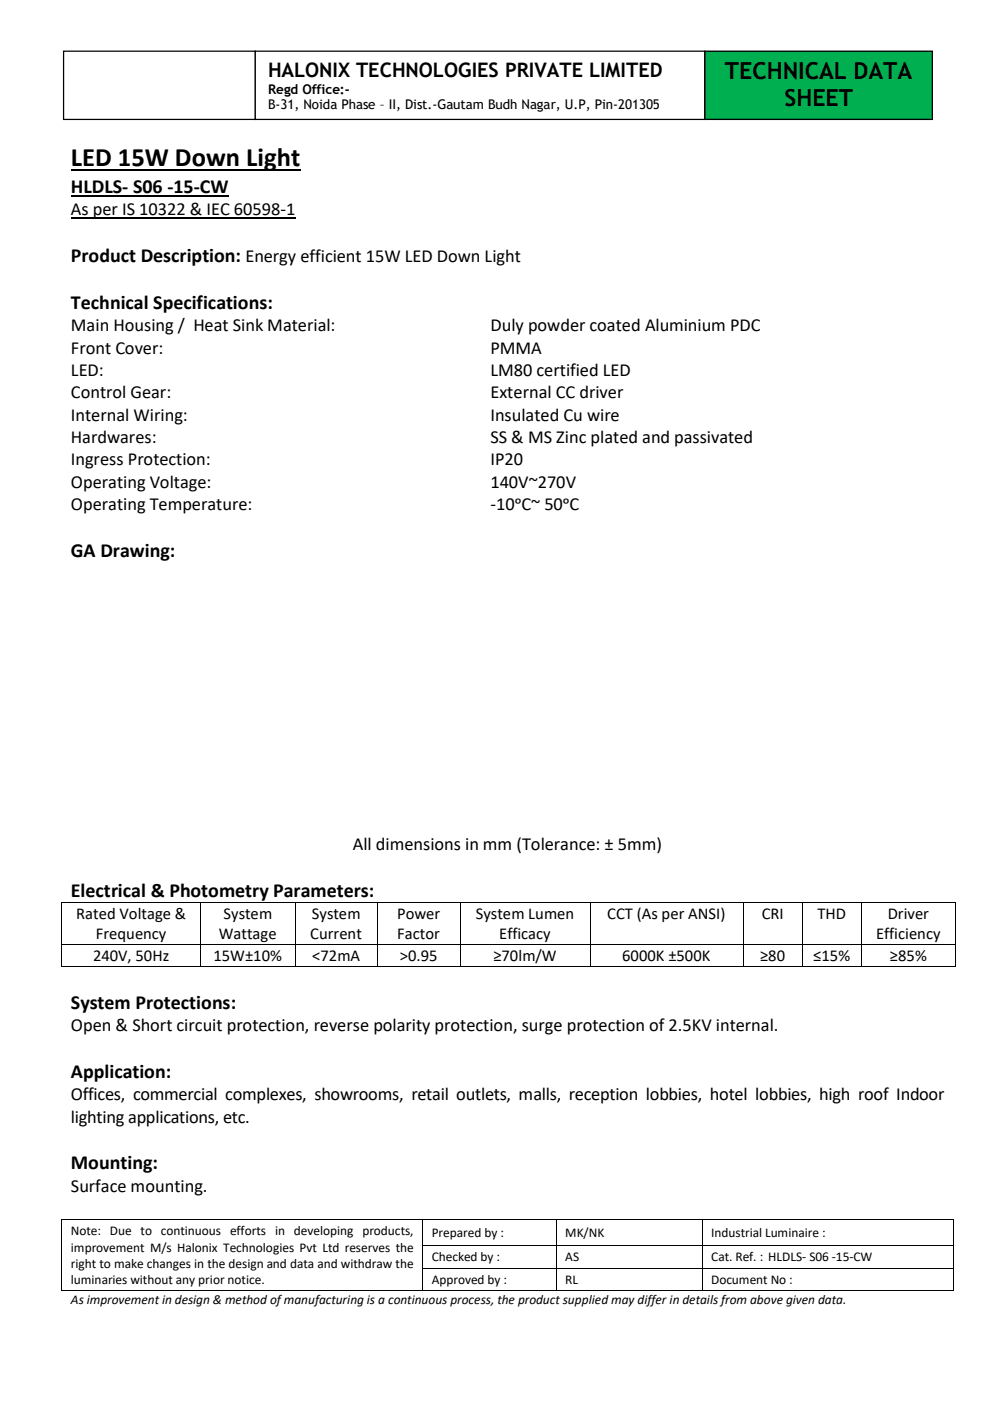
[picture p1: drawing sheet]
<svg xmlns="http://www.w3.org/2000/svg" width="210mm" height="297mm" viewBox="0 0 210 297" stroke-linecap="round" stroke-linejoin="round" font-family="sans-serif">
<defs><g id="words">
<text font-size="5.6" x="15" y="35.3">LED 15W Down Light</text>
<g font-size="5">
<text x="153.7" y="16.7">TECHNICAL DATA</text>
<text x="166.3" y="22.4">SHEET</text>
</g>
<g font-size="4.2">
<text x="56.8" y="16.3">HALONIX TECHNOLOGIES PRIVATE LIMITED</text>
<text x="15" y="40.9">HLDLS- S06 -15-CW</text>
<text x="15" y="55.5">Product Description: Energy efficient 15W LED Down Light</text>
<text x="15" y="65.4">Technical Specifications:</text>
<text x="15" y="118">GA Drawing:</text>
<text x="15" y="190.1">Electrical &amp; Photometry Parameters:</text>
<text x="15" y="213.8">System Protections:</text>
<text x="15" y="228.4">Application:</text>
<text x="15" y="247.8">Mounting:</text>
</g>
<g font-size="3.9">
<text x="15" y="45.6">As per IS 10322 &amp; IEC 60598-1</text>
<text x="15" y="70.2">Main Housing / Heat Sink Material:</text>
<text x="103.9" y="70.2">Duly powder coated Aluminium PDC</text>
<text x="15" y="74.9">Front Cover:</text>
<text x="103.9" y="74.9">PMMA</text>
<text x="15" y="79.7">LED:</text>
<text x="103.9" y="79.7">LM80 certified LED</text>
<text x="15" y="84.4">Control Gear:</text>
<text x="15" y="89.2">Internal Wiring:</text>
<text x="103.9" y="84.4">External CC driver</text>
<text x="103.9" y="89.2">Insulated Cu wire</text>
<text x="15" y="93.9">Hardwares:</text>
<text x="103.9" y="93.9">SS &amp; MS Zinc plated and passivated</text>
<text x="15" y="98.6">Ingress Protection:</text>
<text x="103.9" y="98.6">IP20</text>
<text x="15" y="103.4">Operating Voltage:</text>
<text x="103.9" y="103.4">140V~270V</text>
<text x="15" y="108.1">Operating Temperature:</text>
<text x="103.9" y="108.1">-10ᵒC~ 50ᵒC</text>
<text x="74.8" y="180.2">All dimensions in mm (Tolerance: ± 5mm)</text>
<text x="15" y="218.5">Open &amp; Short circuit protection, reverse polarity protection, surge protection of 2.5KV internal.</text>
<text x="15" y="233.2">Offices, commercial complexes, showrooms, retail outlets, malls, reception lobbies, hotel lobbies, high roof Indoor</text>
<text x="15" y="237.9">lighting applications, etc.</text>
<text x="15" y="252.6">Surface mounting.</text>
</g>
<g font-size="3.5">
<text x="16.2" y="194.8">Rated Voltage &amp;</text>
<text x="47.4" y="194.8">System</text>
<text x="66.1" y="194.8">System</text>
<text x="84.2" y="194.8">Power</text>
<text x="100.9" y="194.8">System Lumen</text>
<text x="128.7" y="194.8">CCT (As per ANSI)</text>
<text x="161.5" y="194.8">CRI</text>
<text x="173.3" y="194.8">THD</text>
<text x="188.2" y="194.8">Driver</text>
<text x="19.7" y="203.7">240V, 50Hz</text>
<text x="20.3" y="199.1">Frequency</text>
<text x="45.3" y="203.7">15W±10%</text>
<text x="46.4" y="199.1">Wattage</text>
<text x="65.8" y="199.1">Current</text>
<text x="66.2" y="203.7">&lt;72mA</text>
<text x="84.2" y="199.1">Factor</text>
<text x="84.8" y="203.7">&gt;0.95</text>
<text x="104.6" y="203.7">≥70lm/W</text>
<text x="105.8" y="199.1">Efficacy</text>
<text x="131.9" y="203.7">6000K ±500K</text>
<text x="161.1" y="203.7">≥80</text>
<text x="172.4" y="203.7">≤15%</text>
<text x="185.7" y="199.1">Efficiency</text>
<text x="188.6" y="203.7">≥85%</text>
</g>
<g font-size="2.8">
<text x="56.8" y="19.9">Regd Office:-</text>
<text x="56.8" y="23.2">B-31, Noida Phase – II, Dist.-Gautam Budh Nagar, U.P, Pin-201305</text>
<text x="15" y="261.8">Note: Due to continuous efforts in developing products,</text>
<text x="91.5" y="262.1">Prepared by :</text>
<text x="119.8" y="262.1">MK/NK</text>
<text x="150.7" y="262.1">Industrial Luminaire :</text>
<text x="15" y="265.3">improvement M/s Halonix Technologies Pvt Ltd reserves the</text>
<text x="15" y="268.7">right to make changes in the design and data and withdraw the</text>
<text x="91.5" y="267.3">Checked by :</text>
<text x="119.8" y="267.3">AS</text>
<text x="150.7" y="267.3">Cat. Ref. : HLDLS- S06 -15-CW</text>
<text x="15" y="272.2">luminaries without any prior notice.</text>
<text x="91.5" y="272.2">Approved by :</text>
<text x="119.8" y="272.2">RL</text>
<text x="150.7" y="272.2">Document No :</text>
<text x="15" y="276.3">As improvement in design &amp; method of manufacturing is a continuous process, the product supplied may differ in details from above given data.</text>
</g>
</g></defs>
<path d="M15 36.1h48.6" fill="none" stroke="#000" stroke-width=".38"/>
<path d="M15 41.5h33.4" fill="none" stroke="#000" stroke-width=".3"/>
<path d="M15 46.2h47.6" fill="none" stroke="#000" stroke-width=".25"/>
<g fill="#000">
<path d="M13 191.2h.2v.2h-.2z" fill-rule="evenodd"/>
<path d="M13 191.2h.2v.2h-.2z" fill-rule="evenodd"/>
<path d="M42.5 191.2h.1v.2h-.1z" fill-rule="evenodd"/>
<path d="M62.5 191.2h.2v.2h-.2z" fill-rule="evenodd"/>
<path d="M80 191.2h.2v.2h-.2z" fill-rule="evenodd"/>
<path d="M97.5 191.2h.1v.2h-.1z" fill-rule="evenodd"/>
<path d="M125 191.2h.2v.2h-.2z" fill-rule="evenodd"/>
<path d="M157.5 191.2h.2v.2h-.2z" fill-rule="evenodd"/>
<path d="M170 191.2h.2v.2h-.2z" fill-rule="evenodd"/>
<path d="M182.5 191.2h.2v.2h-.2z" fill-rule="evenodd"/>
<path d="M202.5 191.2h.2v.2h-.2z" fill-rule="evenodd"/>
<path d="M202.5 191.2h.2v.2h-.2z" fill-rule="evenodd"/>
<path d="M13 200.2h.2v.1h-.2z" fill-rule="evenodd"/>
<path d="M13 204.8h.2v.2h-.2z" fill-rule="evenodd"/>
<path d="M13 204.8h.2v.2h-.2z" fill-rule="evenodd"/>
<path d="M42.5 200.2h.1v.1h-.1z" fill-rule="evenodd"/>
<path d="M42.5 204.8h.1v.2h-.1z" fill-rule="evenodd"/>
<path d="M62.5 200.2h.2v.1h-.2z" fill-rule="evenodd"/>
<path d="M62.5 204.8h.2v.2h-.2z" fill-rule="evenodd"/>
<path d="M80 200.2h.2v.1h-.2z" fill-rule="evenodd"/>
<path d="M80 204.8h.2v.2h-.2z" fill-rule="evenodd"/>
<path d="M97.5 200.2h.1v.1h-.1z" fill-rule="evenodd"/>
<path d="M97.5 204.8h.1v.2h-.1z" fill-rule="evenodd"/>
<path d="M125 200.2h.2v.1h-.2z" fill-rule="evenodd"/>
<path d="M125 204.8h.2v.2h-.2z" fill-rule="evenodd"/>
<path d="M157.5 200.2h.2v.1h-.2z" fill-rule="evenodd"/>
<path d="M157.5 204.8h.2v.2h-.2z" fill-rule="evenodd"/>
<path d="M170 200.2h.2v.1h-.2z" fill-rule="evenodd"/>
<path d="M170 204.8h.2v.2h-.2z" fill-rule="evenodd"/>
<path d="M182.5 200.2h.2v.1h-.2z" fill-rule="evenodd"/>
<path d="M182.5 204.8h.2v.2h-.2z" fill-rule="evenodd"/>
<path d="M202.5 200.2h.2v.1h-.2z" fill-rule="evenodd"/>
<path d="M202.5 204.8h.2v.2h-.2z" fill-rule="evenodd"/>
<path d="M202.5 204.8h.2v.2h-.2z" fill-rule="evenodd"/>
<path d="M13 258.4h.2v.2h-.2z" fill-rule="evenodd"/>
<path d="M13 258.4h.2v.2h-.2z" fill-rule="evenodd"/>
<path d="M89.6 258.4h.1v.2h-.1z" fill-rule="evenodd"/>
<path d="M117.9 258.4h.2v.2h-.2z" fill-rule="evenodd"/>
<path d="M148.8 258.4h.1v.2h-.1z" fill-rule="evenodd"/>
<path d="M201.9 258.4h.2v.2h-.2z" fill-rule="evenodd"/>
<path d="M201.9 258.4h.2v.2h-.2z" fill-rule="evenodd"/>
<path d="M13 263.8h.2v.2h-.2z" fill-rule="evenodd"/>
<path d="M13 268.7h.2v.2h-.2z" fill-rule="evenodd"/>
<path d="M13 273.5h.2v.2h-.2z" fill-rule="evenodd"/>
<path d="M13 273.5h.2v.2h-.2z" fill-rule="evenodd"/>
<path d="M89.6 263.8h.1v.2h-.1z" fill-rule="evenodd"/>
<path d="M89.6 268.7h.1v.2h-.1z" fill-rule="evenodd"/>
<path d="M89.6 273.5h.1v.2h-.1z" fill-rule="evenodd"/>
<path d="M117.9 263.8h.2v.2h-.2z" fill-rule="evenodd"/>
<path d="M117.9 268.7h.2v.2h-.2z" fill-rule="evenodd"/>
<path d="M117.9 273.5h.2v.2h-.2z" fill-rule="evenodd"/>
<path d="M148.8 263.8h.1v.2h-.1z" fill-rule="evenodd"/>
<path d="M148.8 268.7h.1v.2h-.1z" fill-rule="evenodd"/>
<path d="M148.8 273.5h.1v.2h-.1z" fill-rule="evenodd"/>
<path d="M201.9 263.8h.2v.2h-.2z" fill-rule="evenodd"/>
<path d="M201.9 268.7h.2v.2h-.2z" fill-rule="evenodd"/>
<path d="M201.9 273.5h.2v.2h-.2z" fill-rule="evenodd"/>
<path d="M201.9 273.5h.2v.2h-.2z" fill-rule="evenodd"/>
</g>
<g fill="none" stroke="#000" stroke-width=".21">
<path d="M13.1 191.4v8.8M13.2 191.3h29.3M42.6 191.4v8.8M42.6 191.3h19.9M62.6 191.4v8.8M62.7 191.3h17.3M80.1 191.4v8.8M80.2 191.3h17.3M97.6 191.4v8.8M97.6 191.3h27.4M125.1 191.4v8.8M125.2 191.3h32.3"/>
<path d="M157.6 191.4v8.8M157.7 191.3h12.3M170.1 191.4v8.8M170.2 191.3h12.3M182.6 191.4v8.8M182.7 191.3h19.8M202.6 191.4v8.8M13.1 200.3v4.5M13.2 200.3h29.3M13.2 204.9h29.3M42.6 200.3v4.5M42.6 200.3h19.9"/>
<path d="M42.6 204.9h19.9M62.6 200.3v4.5M62.7 200.3h17.3M62.7 204.9h17.3M80.1 200.3v4.5M80.2 200.3h17.3M80.2 204.9h17.3M97.6 200.3v4.5M97.6 200.3h27.4M97.6 204.9h27.4M125.1 200.3v4.5M125.2 200.3h32.3"/>
<path d="M125.2 204.9h32.3M157.6 200.3v4.5M157.7 200.3h12.3M157.7 204.9h12.3M170.1 200.3v4.5M170.2 200.3h12.3M170.2 204.9h12.3M182.6 200.3v4.5M182.7 200.3h19.8M182.7 204.9h19.8M202.6 200.3v4.5M13.1 258.6v5.2"/>
<path d="M13.2 258.5h76.4M89.6 258.6v5.2M89.7 258.5h28.2M118 258.6v5.2M118.1 258.5h30.7M148.8 258.6v5.2M148.9 258.5h53M202 258.6v5.2M13.1 264v4.7M13.1 268.9v4.6M13.2 273.6h76.4M89.6 264v4.7"/>
<path d="M89.6 268.9v4.6M89.7 263.9h28.2M89.7 268.8h28.2M89.7 273.6h28.2M118 264v4.7M118 268.9v4.6M118.1 263.9h30.7M118.1 268.8h30.7M118.1 273.6h30.7M148.8 264v4.7M148.8 268.9v4.6M148.9 263.9h53"/>
<path d="M148.9 268.8h53M148.9 273.6h53M202 264v4.7M202 268.9v4.6"/>
</g>
<path d="M149.4 10.8h48.2v14.5h-48.2z" fill-rule="evenodd" fill="#00b050"/>
<path d="M149.4 10.8h48.2v14.5h-48.2z" fill="none" stroke="#000" stroke-width=".26"/>
<path d="M13.5 10.8h40.6v14.5h-40.6z" fill-rule="evenodd" fill="#fff"/>
<path d="M13.5 10.8h40.6v14.5h-40.6z" fill="none" stroke="#000" stroke-width=".26"/>
<path d="M54.1 10.8h95.3v14.5h-95.3z" fill-rule="evenodd" fill="#fff"/>
<path d="M54.1 10.8h95.3v14.5h-95.3z" fill="none" stroke="#000" stroke-width=".26"/>
<use href="#words"/>
</svg>
